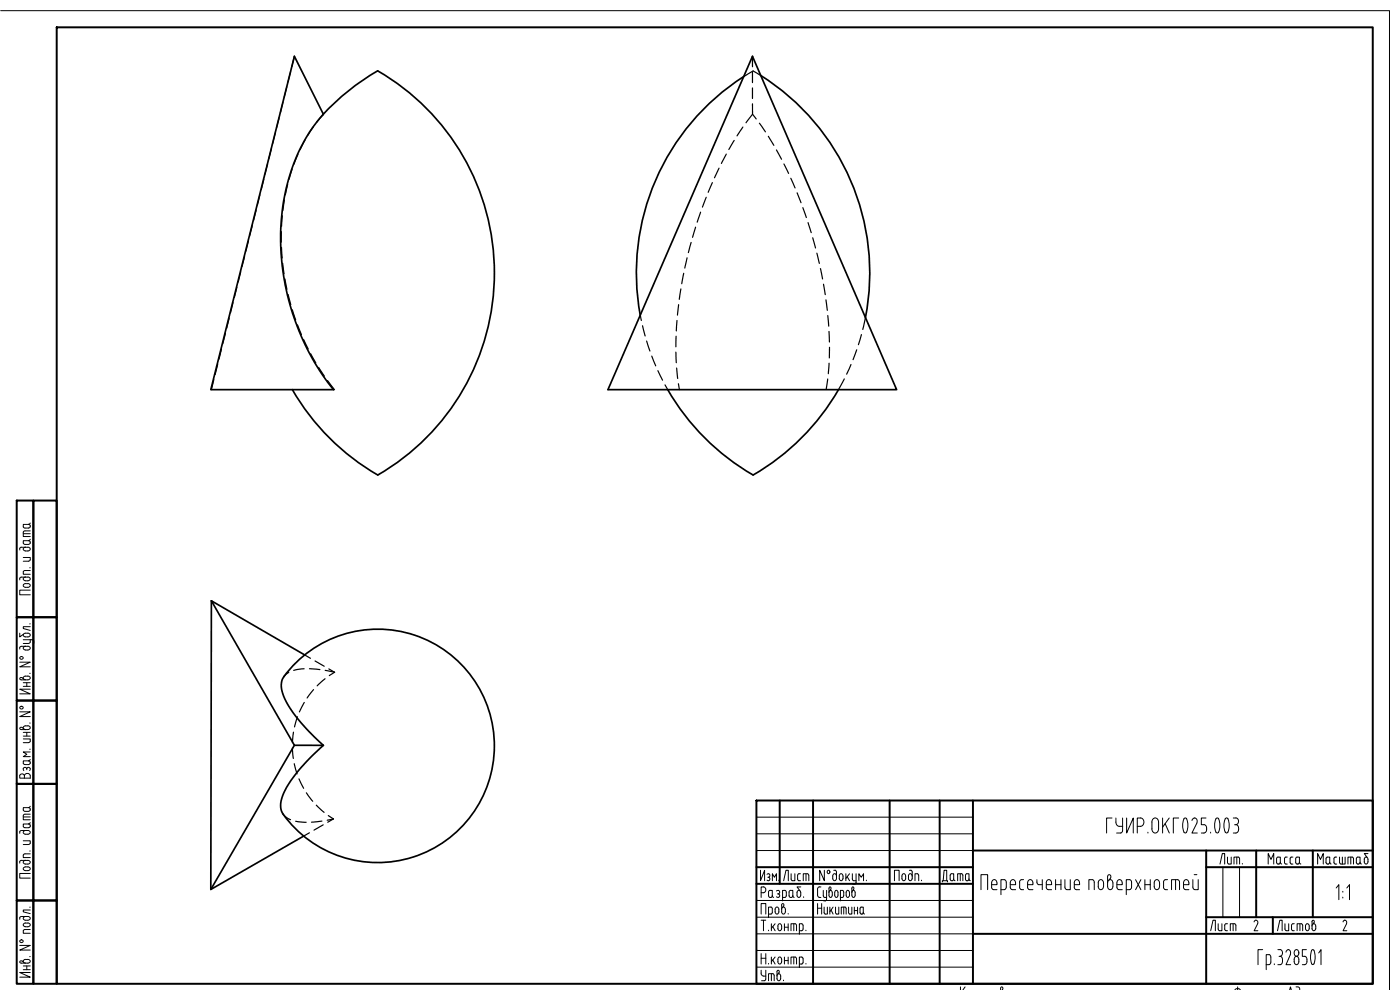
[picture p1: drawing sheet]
<svg xmlns="http://www.w3.org/2000/svg" width="420mm" height="297mm" viewBox="0 0 420 297" stroke-linecap="round" stroke-linejoin="round" font-family="sans-serif">
<defs><g id="words">
<text font-size="7.1" x="281.9" y="266">Дата</text>
<g font-size="6.6">
<text x="379.6" y="260.3">Масса</text>
<text x="394.4" y="260.3">Масштаб</text>
<text x="234.2" y="265.6">Лист</text>
<text x="362.3" y="280.5">Лист</text>
</g>
<text font-size="3.5" x="386.3" y="298.1">A3</text>
</g></defs>
<g fill="none" stroke="#000" stroke-width=".36">
<path d="M88.3 16.9l-.7 3M225.8 16.9v3.1M82.6 39.9l-.7 3.1M83.8 35.3l-.8 3.1M84.9 30.7l-.7 3.1M86.1 26.1l-.8 3.1M87.2 21.4l-.8 3.1M94 38l-1.7 2.7M96.9 34.5l.1-.2-2 2.5M222.9 38.1l-1.7 2.7M225.8 21.6v3.2M225.8 26.4v3.2"/>
<path d="M225.8 31.1v3.2M225.8 34.3l-1.9 2.5M225.8 34.3l1.1 1.4M227.9 37l1.8 2.6M228.3 22.7l-2.3-1.4-2.8 1.7M78 58.4l-.8 3.1M79.2 53.8l-.8 3.1M80.3 49.2l-.8 3.1M81.5 44.6l-.8 3.1M85.4 60l-.5 3.1M86.3 55.3l-.7 3.1M87.7 50.8l-1 3"/>
<path d="M89.4 46.3l-1.2 3M91.5 42.1l-1.4 2.8M211.9 59.2l-1.1 3M213.8 54.8l-1.3 2.9M215.8 50.5l-1.4 2.8M218 46.2l-1.5 2.9M220.3 42.1l-1.6 2.8M230.6 40.9l1.6 2.7M233 45l1.5 2.8M235.3 49.2l1.4 2.8M237.3 53.5l1.3 2.9M239.2 57.9l1.2 2.9"/>
<path d="M73.4 76.9l-.8 3.1M74.5 72.3l-.7 3.1M75.7 67.7l-.8 3.1M76.9 63.1l-.8 3M84.4 69.5v3.2M84.5 74.2l.2 3.2M84.7 64.7l-.2 3.2M84.8 79l.4 3.1M206.2 77.4l-.7 3M207.4 72.7l-.8 3.1M208.7 68.2l-.9 3M210.3 63.7l-1.1 3"/>
<path d="M240.9 62.3l1.1 3M242.5 66.8l1 3M243.9 71.3l.9 3.1M245.2 76l.7 3M68.8 95.4l-.8 3.1M69.9 90.8l-.7 3.1M71.1 86.2l-.8 3M72.2 81.5l-.7 3.1M85.5 83.7l.6 3.1M86.5 88.4l.8 3M87.7 92.9l1 3.1M89.3 97.5l1.2 2.9"/>
<path d="M192.2 94.6l.3 1.6M192.8 97.7l.8 3.1M203.2 96.1l-.2 3.2M203.7 91.4l-.4 3.2M204.3 86.7l-.4 3.1M205.2 82l-.6 3.1M246.2 80.6l.7 3.1M247.1 85.3l.6 3.1M247.9 90l.4 3.1M248.4 94.7l.3 3.2M248.8 99.4l.1 3.2M259.7 95.3l-.8 3.6"/>
<path d="M64.2 113.9l-.8 3M65.3 109.3l-.7 3.1M66.5 104.7l-.8 3M67.6 100l-.7 3.1M91.1 101.9l1.4 2.8M93.2 106.1l1.6 2.8M95.6 110.2l1.8 2.7M98.3 114.2l1.9 2.5M100.1 116.9h.3M194.1 102.3l1 3M195.6 106.8l1.2 3M197.4 111.2l1.4 2.9"/>
<path d="M199.6 115.5l.8 1.4M202.8 105.6l.2 3.2M202.9 100.9l-.1 3.2M203.1 110.4l.3 3.2M203.6 115.1l.3 1.8M248.4 113.7l-.5 3.2M248.8 109l-.2 3.1M248.9 104.2v3.2M253.4 113.7l-1.7 3.2M255.4 109.4l-1.3 2.9M257.1 105l-1.1 2.9M258.5 100.4l-.9 3"/>
<path d="M91.5 196.5l1.7 1M94.6 198.3l2.7 1.6M86.7 201.7l-1.5 1.3M88.1 219.7l-.3 3.1M89.3 215.1l-.9 3M91.3 200.7l-3.2 .4M91.3 210.8l-1.4 2.8M92.9 200.6l3.1 .3M94.1 206.9l-1.9 2.5M97.6 203.7l-2.4 2.1M97.6 201.1l2.8 .6M98.7 200.7l1.7 1"/>
<path d="M100.4 201.7l-1.6 1M87.8 224.4l.2 3.2M88.3 229.1l.9 3.1M89.7 233.7l1.4 2.8M91.9 237.9l2 2.5M85 244.3l.9 .9 1.3 .7M88.7 246.4l3.2 .3M92.9 249.9l-1.8 1M94.9 241.6l2.4 2.1M96.6 246.4l-3.1 .3M97 247.5l-2.8 1.6M98.5 244.7l1.6 1"/>
<path d="M100.1 245.7l-1.9 .4M100.1 245.7l-1.7 1"/>
</g>
<path d="M225.8 16.9l43.3 100h-86.6zM96.8 34.5a69.7 69.7 0 0 1 16.5-13.2 70 70 0 0 1 .1 121.2 70 70 0 0 1-25.7-25.6M97 34.3l-8.7-17.4-25 100h36.8a71.9 71.9 0 0 1-13.1-64.5 47.7 47.7 0 0 1 9.9-17.9M223.2 23a70 70 0 0 0-31.1 71.5M228.3 22.6a70 70 0 0 1 31.4 72.7M200.4 116.9a70.1 70.1 0 0 0 25.6 25.6 70 70 0 0 0 25.6-25.6M63.4 180.3l24.9 43.3h8.7M63.4 180.3l-.1 86.6 27.8-16M63.4 180.3l28.1 16.2M88 199.7a35 35 0 0 1 51.1 .4 35 35 0 0 1-3.9 51 35 35 0 0 1-50.6-7.5 8.6 8.6 0 0 1 1.4-7.4 54.8 54.8 0 0 1 11-12.6 48.5 48.5 0 0 1-11.8-14.4 6.2 6.2 0 0 1 0-6.2zM88.3 223.6l-25 43.3" fill="none" stroke="#000" stroke-width=".51"/>
<circle cx="97" cy="34.3" r=".18" fill="#000"/>
<g fill="none" stroke="#000" stroke-width=".59">
<path d="M17 8.2h395v287h-395zM5 150.2h5v35h-5zM10 150.2h7v35h-7zM5 185.2h5v25h-5zM10 185.2h7v25h-7zM5 210.2h5v25h-5zM10 210.2h7v25h-7zM5 235.2h5v35h-5zM10 235.2h7v35h-7zM227 240.2h185v55h-185zM234 240.2v25M244 240.2v55"/>
<path d="M267 240.2v55M282 240.2v55M292 240.2v55M292 255.2h120M362 255.2v40M377 255.2v20M394 255.2v20M5 270.2h5v25h-5zM10 270.2h7v25h-7zM227 260.2h65M227 265.2h65M362 260.2h50"/>
<path d="M362 275.2h50M382 275.2v5M292 280.2h120"/>
</g>
<g fill="none" stroke="#000" stroke-width=".3">
<path d="M.2 3.2h416.8v293.8M7 157.3h1.6a.55 .55 0 0 1 .5 .6 .55 .55 0 0 1-.5 .5h-1.4l-.2-.4zM9.1 156.9l-.6 .4M9.1 159.3h-1.6l-.5 .4v1.3h2.1M5.9 174l.3-.8 2.2-.1a.58 .58 0 0 1 .7 .6 .58 .58 0 0 1-.7 .6M7 167.3h2.1v.7l-.3 .3-1.8 .1M7 162.9l.2 .4 1.4 .1 .5-.5M7 160.1h2.1M7.2 175.3l1.2-.2a.58 .58 0 0 1 .7 .6 .58 .58 0 0 1-.7 .5l-1.2-.1-.2-.4zM7.7 173.1a.58 .58 0 0 0-.7 .6 .58 .58 0 0 0 .7 .6M7.7 164.2a.58 .58 0 0 0-.7 .5 .58 .58 0 0 0 .7 .6h.7a.58 .58 0 0 0 .7-.6 .58 .58 0 0 0-.7-.5h-2.2l-.3 .8M7.7 174.3h.7"/>
<path d="M8.5 162.2a.54 .54 0 0 1 .6 .7M8.6 162.2h-1.6v.7M8.9 170.4h.2M9.1 161.8l-.6 .4M9.1 177.1h-3.2v1.4h3.2M9.1 171.2h-1.6l-.5 .4v.7h2.1M5.9 198.7h3.2l-3.2 1.4h3.2M5.9 190v1.1l1.2-.8M7 191.9l2.9 .1 .2 .9M7.2 190.1l1.2-.1a.58 .58 0 0 1 .7 .5 .58 .58 0 0 1-.7 .6l-1.2-.2-.2-.4zM7.7 193.9a.58 .58 0 0 0-.7 .6 .58 .58 0 0 0 .7 .5M7.7 195h.7"/>
<path d="M8.4 193.9a.58 .58 0 0 1 .7 .6 .58 .58 0 0 1-.7 .5M8.4 193.9l-2.2 .1-.3 .7M8.9 187.2h.2M9.1 192.6l-.6 .4-1.5 .1M9.1 188h-2.1v.6l2.1 .6M9.1 191.9v.7M5.9 213.6h3.2l-3.2 1.4h3.2M6.4 218.9h2M7 219.7h2.1M7 205.9h2.1M7 204.8h2.1M7.1 218.7l-.4-.4a.38 .38 0 0 0-.7 0 .38 .38 0 0 0 .4 .6"/>
<path d="M7.1 203.7l-.4-.3a.39 .39 0 0 0-.7 0 .39 .39 0 0 0 .4 .6h2a.57 .57 0 0 0 .7-.6 .57 .57 0 0 0-.7-.5l-.7-.1a.58 .58 0 0 0-.7 .6 .58 .58 0 0 0 .7 .6M7.7 218.9a.58 .58 0 0 1-.7-.6 .58 .58 0 0 1 .7-.5h.7a.57 .57 0 0 1 .7 .5 .57 .57 0 0 1-.7 .6M8 204.8v1.1M8 219.7v1.2M8.9 216.9h.2M8.9 202h.2M9.1 206.8h-3.2l3.2 1.4h-3.2M5.9 232.8a.73 .73 0 0 1 .7-.6 .73 .73 0 0 1 .7 .6 .9 .9 0 0 1 .9-.7 .9 .9 0 0 1 .9 .7M5.9 232.8v.7h3.2v-.7M7 221.7h2.1v.7l-.3 .4h-1.8M7 220.9h2.1M7.3 232.8v.7"/>
<path d="M7.5 229.4l-.4-.2-.1-.9h1.6a.55 .55 0 0 1 .5 .5 .55 .55 0 0 1-.6 .6M7.5 229.4h1.1M8 230.6a.55 .55 0 0 1 .9-.3 .55 .55 0 0 1 0 .9M8 230.6a.55 .55 0 0 0-.8-.3 .55 .55 0 0 0-.1 .9M8 230.7v.3M8.9 224.8h.2M9.1 227.9l-.6 .4M9.1 225.6h-2.1l1 .7-1 .7h2.1M6.4 258.1l-.4 .2-.1 .7M6.5 258.2h1.9M7 252.3h2.1v.7l-.3 .3-1.8 .1M7 247.9l.2 .4 1.4 .1 .5-.5"/>
<path d="M7 244.7v1.3h2.1M7 245.1h2.1M7.5 243.4l-.4-.2-.1-.9h1.6a.55 .55 0 0 1 .5 .6 .55 .55 0 0 1-.6 .5M7.5 243.4h1.1M7.7 258.1a.58 .58 0 0 0-.7 .6 .58 .58 0 0 0 .7 .6h.7a.58 .58 0 0 0 .7-.6 .58 .58 0 0 0-.7-.6M7.7 249.2a.58 .58 0 0 0-.7 .5 .58 .58 0 0 0 .7 .6h.7a.58 .58 0 0 0 .7-.6 .58 .58 0 0 0-.7-.5h-2.2l-.3 .8M8.5 247.2l.6 .4M8.6 247.2h-1.6v.7M8.9 255.3h.2M9.1 246.8l-.6 .4M9.1 241.9l-.6 .4M9.1 256.2h-1.6l-.5 .4v.7h2.1"/>
<path d="M9.1 244.3h-1.6l-.5 .4M9.1 247.6v.3M227 255.2h65M227 250.2h65M227 245.2h65M333.7 245.4h-1.6v4.5M334.9 245.4a2.41 2.41 0 0 0 .4 2.3l.6 .2h1M335.1 249.9h1.2M336.9 245.4v3.8l-.2 .5-.4 .2M338.1 245.4v4.5l2-4.5v4.5M341.3 247.9h1a1.28 1.28 0 0 0 1-1.2 1.28 1.28 0 0 0-1-1.3h-1v4.5M344.5 249.7v.2"/>
<path d="M346.1 245.7a1 1 0 0 1 1.2-.1 1 1 0 0 1 .4 1.1v2a1.02 1.02 0 0 1-1 1.2 1.02 1.02 0 0 1-1-1.2v-2zM348.9 245.4v4.5M349.7 247.1l1.2 2.8M350.9 245.4l-2 2.8M353.7 245.4h-1.6v4.5M355.4 245.5l.3-.1a3.2 3.2 0 0 1 .6 3.7l-.2 .6-.4 .2a3.2 3.2 0 0 1-.6-3.7zM357.7 246.2a.83 .83 0 0 1 1.1-.7 .83 .83 0 0 1 .5 1.2l-.1 .3M359.2 247l-1.5 2.9h1.6M361.9 245.4h-1.4v2a1.33 1.33 0 0 1 1.6 .8 1.33 1.33 0 0 1-.5 1.6l-1.1 .1M363.3 249.7v.2M365.7 245.7l.4 1.7-.4 2.3M365.7 245.7l-.4-.3a3.1 3.1 0 0 0-.6 3.7l.5 .8 .5-.2"/>
<path d="M366.1 259.3l.7-3.2h.7v3.2M367.8 245.5l.3-.1a3.2 3.2 0 0 1 .6 3.7l-.2 .6-.4 .2a3.1 3.1 0 0 1-.6-3.7zM368.4 257.2v1.5l.4 .5M369.5 257.2v2.1h-.7M370.1 245.4h.8a1.03 1.03 0 0 1 .8 1 1.03 1.03 0 0 1-.8 1M370.5 247.4h.4M370.9 247.4a.92 .92 0 0 1 .8 1M371.2 257.2v2.1M371.7 248.9a.92 .92 0 0 1-.8 1h-.8M371.7 248.4v.5M372 257.7l-.4-.5h-1.3v2.1M372 257.7v1.6"/>
<path d="M372.9 259.1v.2M7.2 277.1l1.2-.2a.58 .58 0 0 1 .7 .6 .58 .58 0 0 1-.7 .6l-1.2-.2-.2-.4zM7.2 260.3l1.2-.2a.58 .58 0 0 1 .7 .6 .58 .58 0 0 1-.7 .5l-1.2-.1-.2-.4zM7.7 275a.58 .58 0 0 0-.7 .5 .58 .58 0 0 0 .7 .6h.7a.58 .58 0 0 0 .7-.6 .58 .58 0 0 0-.7-.5h-2.2l-.3 .8M8.9 272.2h.2M9.1 278.9h-1.6l-.5 .4v.7h2.1M9.1 273h-2.1v.6l2.1 .5M9.1 262.1h-3.2v1.4h3.2M227 275.2h65M227 270.2h65M228.2 261.1v3.2l1.3-3.2v3.2M228.4 267.9h.7a.89 .89 0 0 0 .7-.9 .89 .89 0 0 0-.7-.9h-.7v3.2"/>
<path d="M228.4 274.3v-3.2h1.4v3.2M228.4 276.1h1.4M229.1 276.1v3.2M230.2 262.3a.53 .53 0 0 1 .8 .1 .53 .53 0 0 1-.3 .8M230.4 263.2h.3M230.7 279.1v.2M230.7 263.2a.52 .52 0 0 1 .3 .8 .52 .52 0 0 1-.8 .1M230.9 267.2h.9v1.5l-.4 .6a.55 .55 0 0 1-.7-.6zM231.4 272.1l.4 .6-.1 1.3-.3 .2-.7 .1M231.4 272.2h-.7v3.1M231.5 277.2v2.1M231.8 268.7l.4 .5"/>
<path d="M231.8 264.3v-2.1l.6 1 .6-1v2.1M231.9 278l.7 1.3M232.6 277.2l-1.1 1.4M232.8 272.4l.4-.3a1.22 1.22 0 0 1 0 2.2l-.5-.5zM233.3 268.2h.3M233.4 277.9a.58 .58 0 0 1 .6-.8 .58 .58 0 0 1 .6 .8M233.4 278.5a.58 .58 0 0 0 .6 .8 .58 .58 0 0 0 .6-.8M233.5 277.9v.7M233.6 268.2a.55 .55 0 0 1 .3 .8 .55 .55 0 0 1-.9 .1M233.6 267.2l.4 .5-.4 .5M234.6 272.9a.58 .58 0 0 1 .5-.8 .58 .58 0 0 1 .6 .8M234.6 273.6a.58 .58 0 0 0 .5 .7 .58 .58 0 0 0 .6-.7"/>
<path d="M234.6 271.5a.37 .37 0 0 1 .4-.4 .37 .37 0 0 1 .2 .6v.2M234.6 271.6v2M234.6 277.9v.7M235.2 271.9l-.4 .4M235.4 277.2v2.1M235.4 278.2h1.1M235.6 267.2h-.7v3.1M235.7 272.9v.7M236 267.7l-.1 1.3-.3 .2-.7 .1M236.5 274.1v.2M236.5 277.2v2.1M236.8 267.7v1a.56 .56 0 0 0 .6 .6 .56 .56 0 0 0 .5-.6"/>
<path d="M237.2 267.2h.7v1.5M237.9 268.7l.4 .5M238.2 277.2v2.1M238.6 277.2l.4 .5 .1 1.6M238.6 277.2h-1.2v2.1M239.2 268.6a.58 .58 0 0 0 .5 .7 .58 .58 0 0 0 .6-.7M239.2 267.9v.7M239.9 279.3l.7-.1 .3-.2 .1-1.3-.2-.5h-.9v3.1M240.3 267.9v.7M241.2 269.1v.2M241.9 279.1v.2M245.4 266.9v1.9l.5 .4"/>
<path d="M245.4 271.1v3.2M245.4 272.5h1.2M245.9 269.3h.5M246.6 271.1v3.2M247.1 267.2v1.8l.3 .2 .7 .1M247.2 270.3h.5M247.3 272.2v1.5M247.4 261.1v3.2l-1.4-3.2v3.2M248.1 267.2v2.6l-.4 .5M248.3 272.2v2.1l-.8-.1-.2-.5M248.8 267.8a.53 .53 0 0 1 .5-.7 .53 .53 0 0 1 .5 .7v.8M248.8 268.6a.53 .53 0 0 0 .5 .7 .53 .53 0 0 0 .5-.7"/>
<path d="M249 272.2v2.1M249.3 266.8l.1-.5-.4-.2-.2 .4v2.1M249.3 266.9l-.3 .4M249.4 273l.6 1.3M250 272.2l-1 1.4M250.2 261.1l.8 .3v2.1a.58 .58 0 0 1-.5 .8 .58 .58 0 0 1-.6-.7v-.8a.58 .58 0 0 1 .6-.7 .58 .58 0 0 1 .5 .7M250.5 268.6v-.8a.53 .53 0 0 1 .5-.7 .53 .53 0 0 1 .5 .7v.8M250.5 268.6a.53 .53 0 0 0 .5 .7 .53 .53 0 0 0 .5-.7M250.8 272.2v1.8l.3 .2 .6 .1v-2.1M252 262.3l.4-.2a1.22 1.22 0 0 1 0 2.2l-.5-.5zM252.2 269.3l.6-.1 .3-.2 .1-1.3-.4-.5h-.6v3.1M253.2 272.2v2.1"/>
<path d="M253.6 272.1l.3 .6v1.6M253.6 272.2h-1.1v2.1M253.9 262.2v2.1M253.9 268.6v-.8a.53 .53 0 0 1 .5-.7 .53 .53 0 0 1 .5 .7v.8M253.9 268.6a.53 .53 0 0 0 .5 .7 .53 .53 0 0 0 .5-.7M254.3 263l.7 1.3M254.7 272.2v1.8l.3 .2 .7 .1v-2.1M255 262.2l-1.1 1.4M255.7 267.8a.53 .53 0 0 1 .4-.7 .53 .53 0 0 1 .5 .7v.8M255.7 268.6a.53 .53 0 0 0 .4 .7 .53 .53 0 0 0 .5-.7M255.8 262.2l.1 1.8 .3 .3h.7M256.2 266.8v-.5l-.3-.2-.2 .4v2.1"/>
<path d="M256.2 266.9l-.3 .4M256.4 272.2v2.1M256.4 273.2h1M256.9 262.2l-.1 2.8-.9 .3M257.4 272.2v2.1M257.8 264.3v-2.1l.7 1 .7-1v2.1M258.5 272.1l-.4 .6 .1 1.3 .5 .3 .4-.6M258.5 272.2h.6v1.5M259.1 273.7l.4 .5M260 264.1v.2M268.4 264.3v-3.2h1.4v3.2M270.8 262.3l.4-.2a1.22 1.22 0 0 1 0 2.2l-.5-.5z"/>
<path d="M272.9 261.1l.8 .3v2.1a.57 .57 0 0 1-.5 .8 .57 .57 0 0 1-.6-.7v-.8a.58 .58 0 0 1 .6-.7 .58 .58 0 0 1 .5 .7M274.6 264.3v-2.1h.7l.3 .2 .1 1.9M276.6 264.1v.2M294.4 266.9v-4.5h2v4.5M297.6 266.2l.4 .7h1.2M297.6 265.4h1.6a.94 .94 0 0 0-.2-1.1 .94 .94 0 0 0-1.2-.1l-.2 2M300.4 266.9h1.2l.3-.4 .1-1.8-.4-.7-1.2-.1v4.5M303.2 265.4h1.6a.94 .94 0 0 0-.2-1.1 .94 .94 0 0 0-1.2-.1l-.2 .7v1.6l.4 .4h1.2M306 266.2l.4 .7h.8M306 264.7v1.5M307.2 263.9l-.8 .1-.4 .7M308.4 265.4h1.6a.94 .94 0 0 0-.2-1.1 .94 .94 0 0 0-1.2-.1l-.2 .7v1.6l.3 .4h1.3"/>
<path d="M311.2 263.9l.2 1.3 .4 .2h1M312.8 263.9v3M314 265.4h1.6a.94 .94 0 0 0-.2-1.1 .94 .94 0 0 0-1.2-.1l-.2 .7v1.6l.4 .4h1.2M316.8 265.4h1.6M316.8 263.9v3M318.4 263.9v3M319.6 263.9v2.6l.4 .4h1.2v-3M322.4 265.4h1.6a.94 .94 0 0 0-.2-1.1 .94 .94 0 0 0-1.2-.1l-.2 .7v1.6l.4 .4h1.2M326.8 266.9v-3l1.2 .1 .4 .4v2.5M329.6 265.9a.82 .82 0 0 0 .8 1 .82 .82 0 0 0 .8-1M329.6 265.9v-1a.82 .82 0 0 1 .8-1 .82 .82 0 0 1 .8 1v1M332.4 264.9a.82 .82 0 0 1 .8-1 .82 .82 0 0 1 .8 1v1"/>
<path d="M332.4 265.9a.82 .82 0 0 0 .8 1 .82 .82 0 0 0 .8-1M332.8 264.1l.5-.6a.55 .55 0 0 0-.1-.9 .55 .55 0 0 0-.8 .5v2.8M335.2 265.4h1.6a.94 .94 0 0 0-.2-1.1 .94 .94 0 0 0-1.2-.1l-.2 .7v1.6l.4 .4h1.2M338 266.9h1.2l.4-.4v-1.8l-.4-.7-1.2-.1v4.5M340.8 263.9l1.6 3M342.4 263.9l-1.6 3M343.6 265.4h1.6M343.6 263.9v3M345.2 263.9v3M346.4 265.9v-1a.82 .82 0 0 1 .8-1 .82 .82 0 0 1 .8 1v1M346.4 265.9a.82 .82 0 0 0 .8 1 .82 .82 0 0 0 .8-1M350.4 263.9l-.8 .1-.4 .7v1.8l.4 .4h.8"/>
<path d="M351.6 266.9v-3h1.8l.4 .3 .2 2.7M352.8 263.9v3M356.8 264.9a.82 .82 0 0 0-.8-1 .82 .82 0 0 0-.8 1l.2 1.8 1.4 .2M356.8 264.9v.5h-1.6M358 263.9v2.6l.6 .4M358.4 262.4h.8M359.6 263.9v3h-1M367 260.2v15M372 260.2v15M376.4 276.6a.62 .62 0 0 1 .8-.4 .62 .62 0 0 1 .2 1l-1 2.1h1.1M383.4 279.3l.7-3.2h.7v3.2M385.6 277.2v1.5l.4 .5"/>
<path d="M386.8 277.2v2.1h-.7M388.4 277.2h-.6l-.2 .5 .1 1.3 .7 .3M389.3 279.3v-2.1h1.4l.2 .5v1.6M390.1 277.2v2.1M392 277.3l.4-.2a1.22 1.22 0 0 1 0 2.2l-.6-.5zM394 277.3l.3-.5a.38 .38 0 0 0 0-.6 .38 .38 0 0 0-.5 .3l-.1 2a.58 .58 0 0 0 .6 .8 .58 .58 0 0 0 .6-.7v-.7a.58 .58 0 0 0-.6-.8 .58 .58 0 0 0-.6 .8M401 266.4l.8-1v4.5M403 267.4v.3M403 269.2v.2M403.6 276.1l.4 .2 .2 .6-1.1 2.4h1.1M403.6 276.1l-.5 .5M404.2 266.4l.8-1v4.5"/>
<path d="M5.9 283.7h3.2l-3.2 1.4h3.2M7 290.9h2.1M7 289.8h2.1M7.1 288.7l-.4-.3a.38 .38 0 0 0-.7 0 .38 .38 0 0 0 .4 .6h2a.57 .57 0 0 0 .7-.6 .57 .57 0 0 0-.7-.5h-.7a.58 .58 0 0 0-.7 .5 .58 .58 0 0 0 .7 .6M8 289.8v1.1M8.9 287h.2M9.1 291.8h-3.2l3.2 1.4h-3.2M227 280.2h65M227 290.2h65M227 285.2h65M228.4 292a.81 .81 0 0 0 .7 .8l.7 .1M228.4 286.1v3.1"/>
<path d="M228.4 291.1v.9M228.4 287.5h1.4M228.6 294.3h.8M229.8 291.1v2.6l-.4 .5M229.8 286.1v3.1M230.7 294.3v-2.2l1.4 .1 .2 .5v1.6M230.7 289.1v.1M231.5 287.2v2M231.5 292.1v2.2M231.9 288l.7 1.2M232.6 287.2l-1.1 1.4M233.4 292.3l.4-.4a.38 .38 0 0 0-.1-.7 .38 .38 0 0 0-.5 .4v2a.58 .58 0 0 0 .5 .7 .58 .58 0 0 0 .6-.7v-.7a.58 .58 0 0 0-.6-.8 .58 .58 0 0 0-.5 .8"/>
<path d="M233.4 287.8a.58 .58 0 0 1 .6-.7 .58 .58 0 0 1 .6 .7M233.4 288.5a.58 .58 0 0 0 .6 .7 .58 .58 0 0 0 .6-.7M233.5 287.9v.7M234.6 287.9v.7M235.1 294.1v.2M235.4 287.2v2M235.4 288.2h1.1M236.5 287.2v2M238.2 287.2v2M238.6 287.2l.4 .5 .1 1.5M238.6 287.2h-1.2v2M239.9 289.2h.7l.3-.2 .1-1.3-.2-.5h-.9v3.1"/>
<path d="M241.9 289.1v.1M288.2 296.1v.9M289.6 296.1l-.6 .9M300.3 296.5a.37 .37 0 0 1 .4-.4 .37 .37 0 0 1 .3 .6l-.1 .1M300.3 296.6v.4M300.9 296.8l-.2 .2M370.6 297a1.04 1.04 0 0 1 1.7 0M371.4 296.1v.9M378.9 284.9h-1.4v4.5M380 289.4h.9M380.9 286.4l.3 .2 .2 .6M380.9 286.4h-.9v4.5"/>
<path d="M381.4 288.7l-.2 .5-.3 .2M381.4 287.2v1.5M382.4 289.2v.2M383.5 284.9h.7M383.9 286.9h.3M384.2 284.9a1.07 1.07 0 0 1 .7 1 1.07 1.07 0 0 1-.7 1M384.2 286.9a1.45 1.45 0 0 1 0 2.5h-.7M386.6 284.9l.6 .5 .1 .8-1.3 3.2h1.4M386.6 284.9l-.4 .2-.3 .6M388.6 285.2a.71 .71 0 0 1 .9-.2 .71 .71 0 0 1 .3 .9 .75 .75 0 0 1-.7 1 .75 .75 0 0 1-.7-1zM388.6 287.2a.71 .71 0 0 1 .9-.1 .71 .71 0 0 1 .3 .8v.5a.74 .74 0 0 1-.7 1 .74 .74 0 0 1-.7-1zM390.8 289.4h.7"/>
<path d="M391.5 286.9a1.45 1.45 0 0 1 0 2.5M392.1 284.9h-1.3v2h.7M393.7 285l.3-.1a3.4 3.4 0 0 1 .5 3.7l-.2 .6-.3 .2a3.5 3.5 0 0 1-.5-3.7zM395.8 285.9l.7-1v4.5"/>
<circle cx="6.4" cy="197.5" r=".47"/>
<circle cx="6.4" cy="212.4" r=".47"/>
<circle cx="248.6" cy="261.6" r=".47"/>
<circle cx="6.4" cy="282.5" r=".47"/>
</g>
<use href="#words"/>
</svg>
